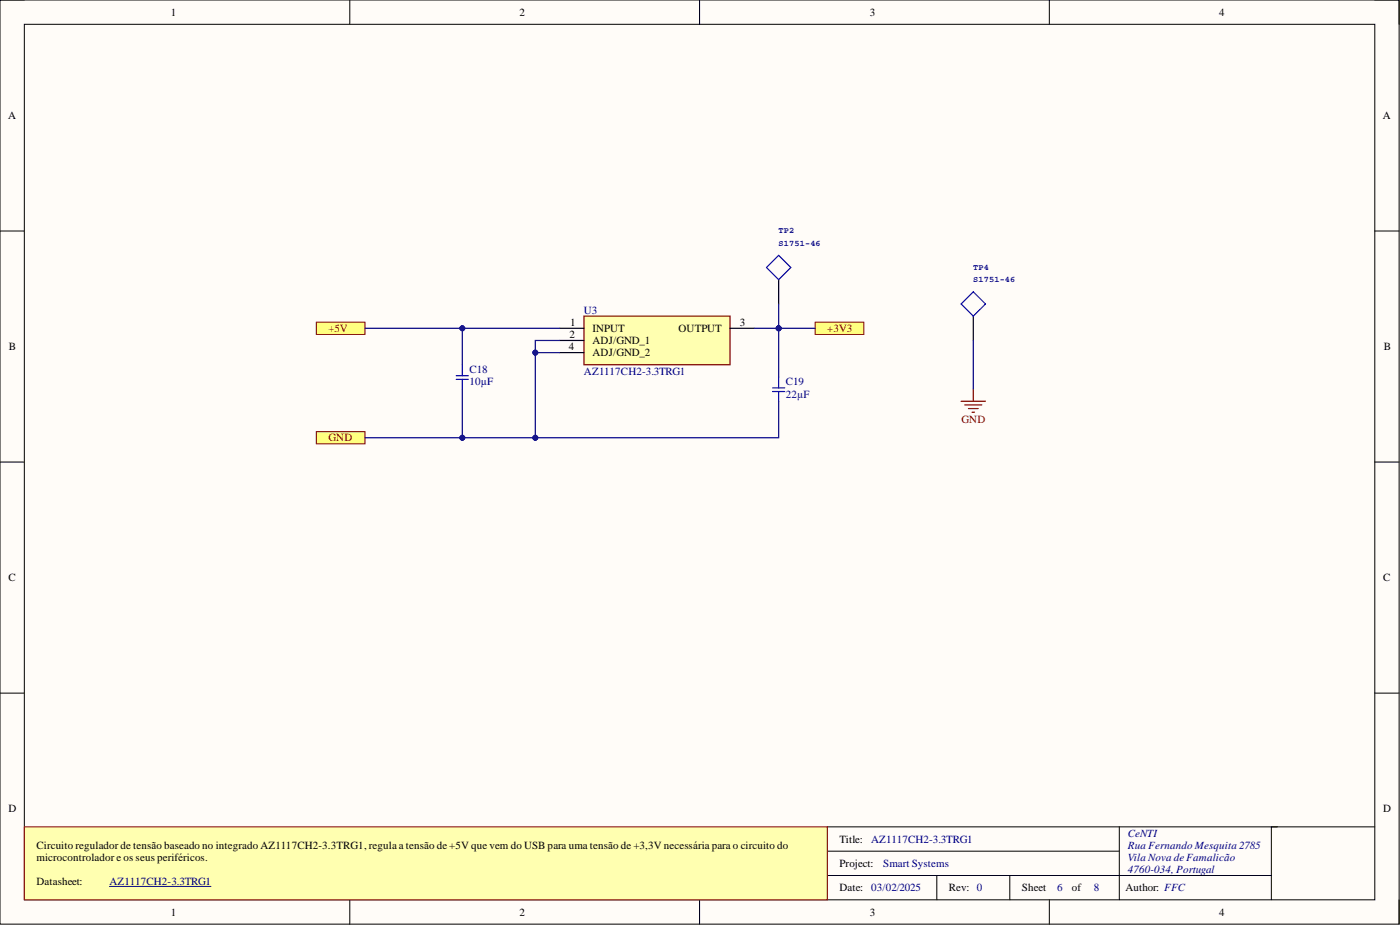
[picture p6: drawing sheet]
<svg xmlns="http://www.w3.org/2000/svg" width="292mm" height="193mm" viewBox="0 0 292 193" stroke-linecap="round" stroke-linejoin="round" font-family="sans-serif">
<defs><g id="words">
<g font-size="2.3">
<text x="35.6" y="3.3">1</text>
<text x="108.4" y="3.3">2</text>
<text x="181.5" y="3.3">3</text>
<text x="254.3" y="3.3">4</text>
<text x="1.7" y="24.9">A</text>
<text x="288.5" y="24.9">A</text>
<text x="118.8" y="70.5">2</text>
<text x="119" y="68">1</text>
<text x="123.6" y="69.3">INPUT</text>
<text x="123.6" y="71.8">ADJ/GND_1</text>
<text x="141.6" y="69.3">OUTPUT</text>
<text x="154.3" y="68">3</text>
<text x="1.9" y="73.1">B</text>
<text x="118.7" y="73.1">4</text>
<text x="123.6" y="74.3">ADJ/GND_2</text>
<text x="288.7" y="73.1">B</text>
<text x="1.8" y="121.3">C</text>
<text x="288.6" y="121.3">C</text>
<text x="1.8" y="169.5">D</text>
<text x="288.6" y="169.5">D</text>
<text x="7.6" y="177.1">Circuito regulador de tensão baseado no integrado AZ1117CH2-3.3TRG1, regula a tensão de +5V que vem do USB para uma tensão de +3,3V necessária para o circuito do</text>
<text x="7.6" y="179.6">microcontrolador e os seus periféricos.</text>
<text x="175.2" y="175.8">Title:</text>
<text x="7.6" y="184.7">Datasheet:</text>
<text x="175.2" y="180.9">Project:</text>
<text x="175.2" y="185.9">Date:</text>
<text x="198" y="185.9">Rev: 0</text>
<text x="213.2" y="185.9">Sheet</text>
<text x="223.6" y="185.9">of</text>
<text x="234.8" y="185.9">Author: FFC</text>
<text x="35.6" y="191">1</text>
<text x="108.4" y="191">2</text>
<text x="181.5" y="191">3</text>
<text x="254.3" y="191">4</text>
</g>
<g font-size="2.3" fill="#000080">
<text x="121.8" y="65.4">U3</text>
<text x="98" y="77.9">C18</text>
<text x="98" y="80.4">10µF</text>
<text x="121.8" y="78.1">AZ1117CH2-3.3TRG1</text>
<text x="164" y="80.4">C19</text>
<text x="164" y="82.9">22µF</text>
<text x="181.8" y="175.8">AZ1117CH2-3.3TRG1</text>
<text x="235.3" y="174.5">CeNTI</text>
<text x="235.3" y="177.1">Rua Fernando Mesquita 2785</text>
<text x="235.3" y="179.6">Vila Nova de Famalicão</text>
<text x="22.8" y="184.7">AZ1117CH2-3.3TRG1</text>
<text x="181.8" y="185.9">03/02/2025</text>
<text x="184.3" y="180.9">Smart Systems</text>
<text x="220.6" y="185.9">6</text>
<text x="228.2" y="185.9">8</text>
<text x="235.3" y="182.1">4760-034, Portugal</text>
</g>
<g font-size="2.3" fill="#800000">
<text x="68.5" y="69.3">+5V</text>
<text x="172.6" y="69.3">+3V3</text>
<text x="200.6" y="88.3">GND</text>
<text x="68.5" y="92.1">GND</text>
</g>
<g font-size="1.8" fill="#000080">
<text x="162.5" y="48.7">TP2</text>
<text x="162.5" y="51.2">S1751-46</text>
<text x="203.1" y="56.3">TP4</text>
<text x="203.1" y="58.8">S1751-46</text>
</g>
</g></defs>
<path d="M0 0h291.9v192.8h-291.9z" fill-rule="evenodd" fill="#fffcf8"/>
<path d="M0 0h291.9v192.8h-291.9z" fill="none" stroke="#000" stroke-width=".21"/>
<path d="M5.1 5.1h281.7v182.6h-281.7z" fill-rule="evenodd" fill="#fffcf8"/>
<g fill="none" stroke="#000" stroke-width=".21">
<path d="M0 0h5.1M73 0v5.1M146 0v5.1M218.9 0v5.1M286.8 0h5.1v5.1M5.1 5.1h281.7v182.6h-281.7zM0 48.2h5.1M286.8 48.2h5.1M0 96.4h5.1M286.8 96.4h5.1M0 144.6h5.1M286.8 144.6h5.1"/>
<path d="M172.6 177.6h60.9M233.5 172.5v15.2M265.3 172.5v15.2M286.8 172.5h-114.2v15.2M73 187.7v5.1M146 187.7v5.1M172.6 182.6h92.7M195.5 182.6v5.1M210.7 182.6v5.1M218.9 187.7v5.1M291.9 187.7v5.1"/>
</g>
<path d="M66 67.2h10.2v2.6h-10.2z" fill-rule="evenodd" fill="#ffff80"/>
<path d="M66 67.2h10.2v2.6h-10.2z" fill="none" stroke="#800000" stroke-width=".21"/>
<path d="M170.1 67.2h10.1v2.6h-10.1z" fill-rule="evenodd" fill="#ffff80"/>
<path d="M170.1 67.2h10.1v2.6h-10.1z" fill="none" stroke="#800000" stroke-width=".21"/>
<path d="M5.1 172.5h167.5v15.2h-167.5z" fill-rule="evenodd" fill="#ffffb0"/>
<path d="M5.1 172.5h167.5v15.2h-167.5z" fill="none" stroke="#800000" stroke-width=".21"/>
<path d="M66 90.1h10.2v2.5h-10.2z" fill-rule="evenodd" fill="#ffff80"/>
<path d="M66 90.1h10.2v2.5h-10.2z" fill="none" stroke="#800000" stroke-width=".21"/>
<path d="M22.8 184.9h21.2" fill="none" stroke="#000080" stroke-width=".21"/>
<path d="M162.5 58.3v5.1M203.1 66v5" fill="none" stroke="#000" stroke-width=".25"/>
<path d="M159.9 55.8l2.6-2.5 2.5 2.5-2.5 2.5zM95.2 79.1h2.5M95.2 78.4h2.5M96.5 76.1v2.3M96.5 79.1v2.1M162.5 78.6v2.3M200.5 63.4l2.6-2.5 2.5 2.5-2.5 2.6zM161.2 81.7h2.5M161.2 80.9h2.5M162.5 81.7v2" fill="none" stroke="#00f" stroke-width=".25"/>
<path d="M200.5 83.7h5.1M201.3 84.5h3.6M202.1 85.2h2M202.8 86h.5M203.1 81.2v2.5" fill="none" stroke="#800000" stroke-width=".25"/>
<path d="M121.8 66h30.5v10.1h-30.5z" fill-rule="evenodd" fill="#ffffb0"/>
<path d="M121.8 66h30.5v10.1h-30.5z" fill="none" stroke="#800000" stroke-width=".25"/>
<path d="M116.8 68.5h5M116.8 71h5M116.8 73.6h5M152.3 68.5h5.1" fill="none" stroke="#000" stroke-width=".25"/>
<path d="M116.8 68.5h-20.3v7.6M203.1 71v10.2" fill="none" stroke="#000080" stroke-width=".25"/>
<circle cx="96.5" cy="68.5" r=".51" fill="#000080"/>
<circle cx="96.5" cy="68.5" r=".51" fill="none" stroke="#000080" stroke-width=".21"/>
<path d="M76.2 68.5h20.3" fill="none" stroke="#000080" stroke-width=".25"/>
<circle cx="96.5" cy="68.5" r=".51" fill="#000080"/>
<circle cx="96.5" cy="68.5" r=".51" fill="none" stroke="#000080" stroke-width=".21"/>
<path d="M96.5 81.2v10.1h-20.3" fill="none" stroke="#000080" stroke-width=".25"/>
<circle cx="96.5" cy="91.3" r=".51" fill="#000080"/>
<circle cx="96.5" cy="91.3" r=".51" fill="none" stroke="#000080" stroke-width=".21"/>
<path d="M116.8 71h-5.1v20.3h-15.2" fill="none" stroke="#000080" stroke-width=".25"/>
<circle cx="111.7" cy="73.6" r=".51" fill="#000080"/>
<circle cx="111.7" cy="73.6" r=".51" fill="none" stroke="#000080" stroke-width=".21"/>
<circle cx="111.7" cy="91.3" r=".51" fill="#000080"/>
<circle cx="111.7" cy="91.3" r=".51" fill="none" stroke="#000080" stroke-width=".21"/>
<circle cx="96.5" cy="91.3" r=".51" fill="#000080"/>
<circle cx="96.5" cy="91.3" r=".51" fill="none" stroke="#000080" stroke-width=".21"/>
<path d="M111.7 73.6h5.1" fill="none" stroke="#000080" stroke-width=".25"/>
<circle cx="111.7" cy="73.6" r=".51" fill="#000080"/>
<circle cx="111.7" cy="73.6" r=".51" fill="none" stroke="#000080" stroke-width=".21"/>
<path d="M157.4 68.5h5.1v10.1" fill="none" stroke="#000080" stroke-width=".25"/>
<circle cx="162.5" cy="68.5" r=".51" fill="#000080"/>
<circle cx="162.5" cy="68.5" r=".51" fill="none" stroke="#000080" stroke-width=".21"/>
<path d="M162.5 83.7v7.6h-50.8" fill="none" stroke="#000080" stroke-width=".25"/>
<circle cx="111.7" cy="91.3" r=".51" fill="#000080"/>
<circle cx="111.7" cy="91.3" r=".51" fill="none" stroke="#000080" stroke-width=".21"/>
<path d="M162.5 63.4v5.1" fill="none" stroke="#000080" stroke-width=".25"/>
<circle cx="162.5" cy="68.5" r=".51" fill="#000080"/>
<circle cx="162.5" cy="68.5" r=".51" fill="none" stroke="#000080" stroke-width=".21"/>
<path d="M162.5 68.5h7.6" fill="none" stroke="#000080" stroke-width=".25"/>
<circle cx="162.5" cy="68.5" r=".51" fill="#000080"/>
<circle cx="162.5" cy="68.5" r=".51" fill="none" stroke="#000080" stroke-width=".21"/>
<use href="#words"/>
</svg>
